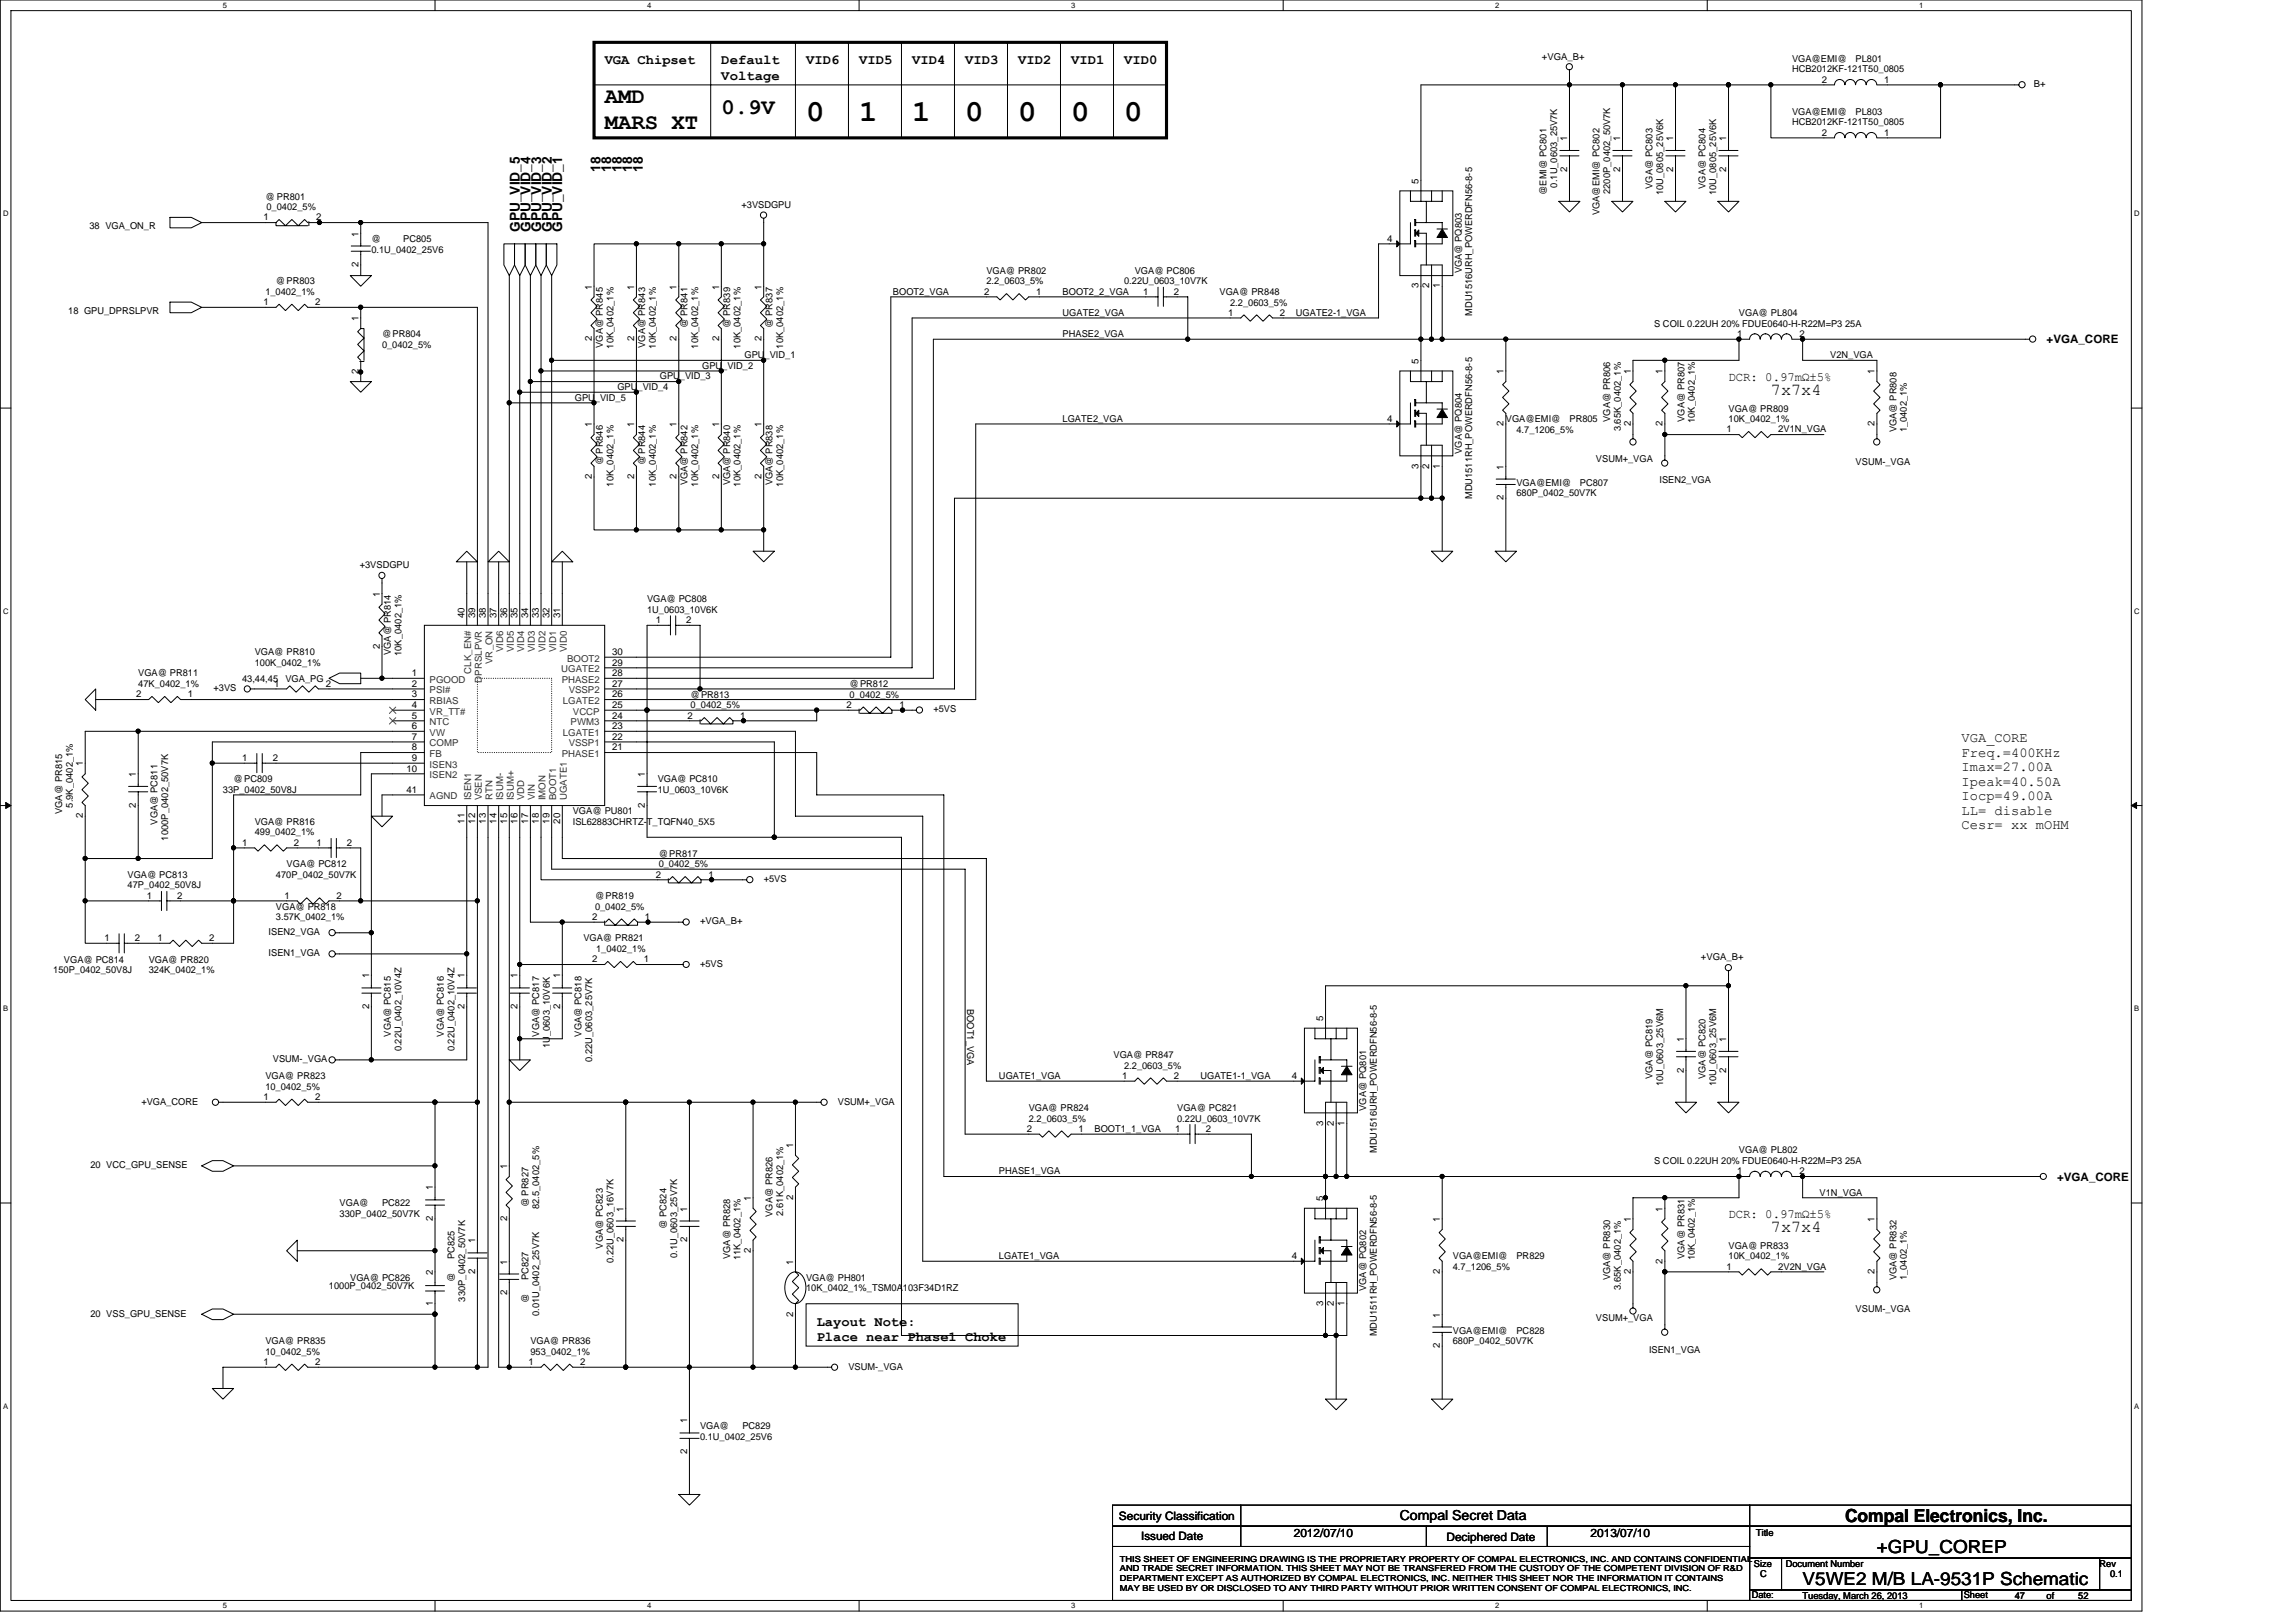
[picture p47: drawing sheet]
<svg xmlns="http://www.w3.org/2000/svg" width="297mm" height="210mm" viewBox="0 0 297 210" stroke-linecap="round" stroke-linejoin="round" font-family="sans-serif">
<defs><g id="words">
<g font-size="4">
<text x="104.3" y="15.6">0</text>
<text x="111.1" y="15.6">1</text>
<text x="118" y="15.6">1</text>
<text x="124.9" y="15.6">0</text>
<text x="131.7" y="15.6">0</text>
<text x="138.6" y="15.6">0</text>
<text x="145.4" y="15.6">0</text>
</g>
<g font-size="2.9">
<text x="78.2" y="13.4">AMD</text>
<text x="78.2" y="16.6">MARS XT</text>
<text x="93.3" y="14.7">0.9V</text>
</g>
<g font-size="2.3">
<text x="238.7" y="196.9">Compal Electronics, Inc.</text>
<text x="242.8" y="201">+GPU_COREP</text>
<text x="233.2" y="205.1">V5WE2 M/B LA-9531P Schematic</text>
</g>
<g font-size="2.2">
<text x="229.1" y="51.1">7x7x4</text>
<text x="229.1" y="159.5">7x7x4</text>
</g>
<g font-size="1.8">
<text x="78.2" y="8.3">VGA Chipset</text>
<text x="93.3" y="8.3">Default</text>
<text x="93.3" y="10.3">Voltage</text>
<text x="104.3" y="8.3">VID6</text>
<text x="111.1" y="8.3">VID5</text>
<text x="118" y="8.3">VID4</text>
<text x="124.9" y="8.3">VID3</text>
<text x="131.7" y="8.3">VID2</text>
<text x="138.6" y="8.3">VID1</text>
<text x="145.4" y="8.3">VID0</text>
<text x="77.7" y="22.2" transform="rotate(-90 77.7 22.2)">18</text>
<text x="79.1" y="22.2" transform="rotate(-90 79.1 22.2)">18</text>
<text x="80.4" y="22.2" transform="rotate(-90 80.4 22.2)">18</text>
<text x="81.8" y="22.2" transform="rotate(-90 81.8 22.2)">18</text>
<text x="83.2" y="22.2" transform="rotate(-90 83.2 22.2)">18</text>
<text x="67.3" y="30" transform="rotate(-90 67.3 30)">GPU_VID_5</text>
<text x="68.6" y="30" transform="rotate(-90 68.6 30)">GPU_VID_4</text>
<text x="70" y="30" transform="rotate(-90 70 30)">GPU_VID_3</text>
<text x="71.4" y="30" transform="rotate(-90 71.4 30)">GPU_VID_2</text>
<text x="72.7" y="30" transform="rotate(-90 72.7 30)">GPU_VID_1</text>
<text x="253.8" y="96">VGA_CORE</text>
<text x="253.8" y="97.9">Freq.=400KHz</text>
<text x="253.8" y="99.8">Imax=27.00A</text>
<text x="253.8" y="101.7">Ipeak=40.50A</text>
<text x="253.8" y="103.6">Iocp=49.00A</text>
<text x="253.8" y="105.4">LL= disable</text>
<text x="253.8" y="107.3">Cesr= xx mOHM</text>
<text x="105.7" y="171.5">Layout Note:</text>
<text x="105.7" y="173.5">Place near Phase1 Choke</text>
<text x="181.1" y="196.8">Compal Secret Data</text>
</g>
<g font-size="1.6">
<text x="223.6" y="49.3">DCR: 0.97mΩ±5%</text>
<text x="223.6" y="157.6">DCR: 0.97mΩ±5%</text>
</g>
<g font-size="1.5">
<text x="264.8" y="44.4">+VGA_CORE</text>
<text x="266.1" y="152.8">+VGA_CORE</text>
<text x="144.8" y="196.7">Security Classification</text>
<text x="147.6" y="199.3">Issued Date</text>
<text x="167.4" y="198.9">2012/07/10</text>
<text x="187.1" y="199.4">Deciphered Date</text>
<text x="205.8" y="198.9">2013/07/10</text>
</g>
<g font-size="1.2">
<text x="199.5" y="7.7">+VGA_B+</text>
<text x="231.8" y="9.4">HCB2012KF-121T50_0805</text>
<text x="231.8" y="8">VGA@EMI@</text>
<text x="235.7" y="10.7">2</text>
<text x="240.1" y="8">PL801</text>
<text x="243.8" y="10.7">1</text>
<text x="263.1" y="11.3">B+</text>
<text x="231.8" y="16.2">HCB2012KF-121T50_0805</text>
<text x="231.8" y="14.8">VGA@EMI@</text>
<text x="235.7" y="17.5">2</text>
<text x="240.1" y="14.8">PL803</text>
<text x="243.8" y="17.5">1</text>
<text x="183.5" y="23.7" transform="rotate(-90 183.5 23.7)">5</text>
<text x="202.8" y="22.2" transform="rotate(-90 202.8 22.2)">2</text>
<text x="202.8" y="18.2" transform="rotate(-90 202.8 18.2)">1</text>
<text x="209.6" y="22.2" transform="rotate(-90 209.6 22.2)">2</text>
<text x="209.6" y="18.2" transform="rotate(-90 209.6 18.2)">1</text>
<text x="216.5" y="22.2" transform="rotate(-90 216.5 22.2)">2</text>
<text x="216.5" y="18.2" transform="rotate(-90 216.5 18.2)">1</text>
<text x="223.3" y="22.2" transform="rotate(-90 223.3 22.2)">2</text>
<text x="223.3" y="18.2" transform="rotate(-90 223.3 18.2)">1</text>
<text x="11.6" y="29.7">38 VGA_ON_R</text>
<text x="34.1" y="28.5">1</text>
<text x="34.3" y="25.8">@ PR801</text>
<text x="34.5" y="27.2">0_0402_5%</text>
<text x="40.9" y="28.5">2</text>
<text x="95.9" y="26.9">+3VSDGPU</text>
<text x="200.1" y="25.3" transform="rotate(-90 200.1 25.3)">@EMI@ PC801</text>
<text x="201.4" y="24.3" transform="rotate(-90 201.4 24.3)">0.1U_0603_25V7K</text>
<text x="206.9" y="27.9" transform="rotate(-90 206.9 27.9)">VGA@EMI@ PC802</text>
<text x="208.3" y="25.1" transform="rotate(-90 208.3 25.1)">2200P_0402_50V7K</text>
<text x="213.8" y="24.4" transform="rotate(-90 213.8 24.4)">VGA@ PC803</text>
<text x="215.2" y="25.3" transform="rotate(-90 215.2 25.3)">10U_0805_25V6K</text>
<text x="220.6" y="24.4" transform="rotate(-90 220.6 24.4)">VGA@ PC804</text>
<text x="222" y="25.3" transform="rotate(-90 222 25.3)">10U_0805_25V6K</text>
<text x="46.4" y="34.6" transform="rotate(-90 46.4 34.6)">2</text>
<text x="46.4" y="30.6" transform="rotate(-90 46.4 30.6)">1</text>
<text x="48" y="32.7">0.1U_0402_25V6</text>
<text x="48" y="31.3">@</text>
<text x="52.2" y="31.3">PC805</text>
<text x="127.6" y="35.4">VGA@ PR802</text>
<text x="146.8" y="35.4">VGA@ PC806</text>
<text x="179.5" y="31.3">4</text>
<text x="189.1" y="35.4" transform="rotate(-90 189.1 35.4)">VGA@ PQ803</text>
<text x="8.8" y="40.6">18 GPU_DPRSLPVR</text>
<text x="34.1" y="39.5">1</text>
<text x="34.3" y="38.2">1_0402_1%</text>
<text x="35.7" y="36.8">@PR803</text>
<text x="40.8" y="39.5">2</text>
<text x="46.4" y="41.6" transform="rotate(-90 46.4 41.6)">1</text>
<text x="76.6" y="37.5" transform="rotate(-90 76.6 37.5)">1</text>
<text x="82" y="37.5" transform="rotate(-90 82 37.5)">1</text>
<text x="87.5" y="37.5" transform="rotate(-90 87.5 37.5)">1</text>
<text x="93" y="37.5" transform="rotate(-90 93 37.5)">1</text>
<text x="98.5" y="37.5" transform="rotate(-90 98.5 37.5)">1</text>
<text x="115.5" y="38.1">BOOT2_VGA</text>
<text x="127.3" y="38.1">2</text>
<text x="127.6" y="36.8">2.2_0603_5%</text>
<text x="134" y="38.1">1</text>
<text x="137.5" y="38.1">BOOT2_2_VGA</text>
<text x="137.5" y="40.9">UGATE2_VGA</text>
<text x="145.4" y="36.8">0.22U_0603_10V7K</text>
<text x="147.9" y="38.1">1</text>
<text x="151.9" y="38.1">2</text>
<text x="157.8" y="38.2">VGA@ PR848</text>
<text x="158.9" y="40.9">1</text>
<text x="159.1" y="39.5">2.2_0603_5%</text>
<text x="165.6" y="40.9">2</text>
<text x="167.7" y="40.9">UGATE2-1_VGA</text>
<text x="183.5" y="37.3" transform="rotate(-90 183.5 37.3)">3</text>
<text x="184.9" y="37.3" transform="rotate(-90 184.9 37.3)">2</text>
<text x="186.3" y="37.3" transform="rotate(-90 186.3 37.3)">1</text>
<text x="190.5" y="40.9" transform="rotate(-90 190.5 40.9)">MDU1516URH_POWERDFN56-8-5</text>
<text x="225" y="40.9">VGA@ PL804</text>
<text x="49.4" y="45">0_0402_5%</text>
<text x="49.4" y="43.6">@PR804</text>
<text x="76.6" y="44.2" transform="rotate(-90 76.6 44.2)">2</text>
<text x="78" y="45" transform="rotate(-90 78 45)">VGA@ PR845</text>
<text x="79.4" y="45.1" transform="rotate(-90 79.4 45.1)">10K_0402_1%</text>
<text x="82" y="44.2" transform="rotate(-90 82 44.2)">2</text>
<text x="83.5" y="45" transform="rotate(-90 83.5 45)">VGA@ PR843</text>
<text x="84.9" y="45.1" transform="rotate(-90 84.9 45.1)">10K_0402_1%</text>
<text x="87.5" y="44.2" transform="rotate(-90 87.5 44.2)">2</text>
<text x="89" y="42.4" transform="rotate(-90 89 42.4)">@ PR841</text>
<text x="90.3" y="45.1" transform="rotate(-90 90.3 45.1)">10K_0402_1%</text>
<text x="90.8" y="47.7">GPU_VID_2</text>
<text x="93" y="44.2" transform="rotate(-90 93 44.2)">2</text>
<text x="94.5" y="42.4" transform="rotate(-90 94.5 42.4)">@ PR839</text>
<text x="95.8" y="45.1" transform="rotate(-90 95.8 45.1)">10K_0402_1%</text>
<text x="96.3" y="46.4">GPU_VID_1</text>
<text x="98.5" y="44.2" transform="rotate(-90 98.5 44.2)">2</text>
<text x="99.9" y="42.4" transform="rotate(-90 99.9 42.4)">@ PR837</text>
<text x="101.3" y="45.1" transform="rotate(-90 101.3 45.1)">10K_0402_1%</text>
<text x="137.5" y="43.6">PHASE2_VGA</text>
<text x="183.5" y="47.1" transform="rotate(-90 183.5 47.1)">5</text>
<text x="214" y="42.3">S COIL 0.22UH 20% FDUE0640-H-R22M=P3 25A</text>
<text x="224.7" y="43.6">1</text>
<text x="232.8" y="43.6">2</text>
<text x="236.8" y="46.4">V2N_VGA</text>
<text x="46.4" y="48.4" transform="rotate(-90 46.4 48.4)">2</text>
<text x="74.4" y="51.9">GPU_VID_5</text>
<text x="79.9" y="50.5">GPU_VID_4</text>
<text x="85.4" y="49.1">GPU_VID_3</text>
<text x="194.5" y="48.4" transform="rotate(-90 194.5 48.4)">1</text>
<text x="211" y="48.4" transform="rotate(-90 211 48.4)">1</text>
<text x="215.1" y="48.4" transform="rotate(-90 215.1 48.4)">1</text>
<text x="223.6" y="53.3">VGA@ PR809</text>
<text x="242.5" y="48.4" transform="rotate(-90 242.5 48.4)">1</text>
<text x="76.6" y="55.3" transform="rotate(-90 76.6 55.3)">1</text>
<text x="82" y="55.3" transform="rotate(-90 82 55.3)">1</text>
<text x="87.5" y="55.3" transform="rotate(-90 87.5 55.3)">1</text>
<text x="93" y="55.3" transform="rotate(-90 93 55.3)">1</text>
<text x="98.5" y="55.3" transform="rotate(-90 98.5 55.3)">1</text>
<text x="137.5" y="54.6">LGATE2_VGA</text>
<text x="179.5" y="54.6">4</text>
<text x="189.1" y="58.7" transform="rotate(-90 189.1 58.7)">VGA@ PQ804</text>
<text x="194.5" y="55.1" transform="rotate(-90 194.5 55.1)">2</text>
<text x="194.8" y="54.6">VGA@EMI@</text>
<text x="196.2" y="56">4.7_1206_5%</text>
<text x="203" y="54.6">PR805</text>
<text x="206.5" y="59.8">VSUM+_VGA</text>
<text x="208.3" y="54.6" transform="rotate(-90 208.3 54.6)">VGA@ PR806</text>
<text x="209.7" y="55.8" transform="rotate(-90 209.7 55.8)">3.65K_0402_1%</text>
<text x="211" y="55.1" transform="rotate(-90 211 55.1)">2</text>
<text x="215.1" y="55.1" transform="rotate(-90 215.1 55.1)">2</text>
<text x="217.9" y="54.6" transform="rotate(-90 217.9 54.6)">VGA@ PR807</text>
<text x="219.3" y="54.7" transform="rotate(-90 219.3 54.7)">10K_0402_1%</text>
<text x="223.3" y="55.9">1</text>
<text x="223.6" y="54.6">10K_0402_1%</text>
<text x="230.1" y="55.9">2V1N_VGA</text>
<text x="242.5" y="55.1" transform="rotate(-90 242.5 55.1)">2</text>
<text x="245.3" y="56" transform="rotate(-90 245.3 56)">VGA@ PR808</text>
<text x="246.7" y="56" transform="rotate(-90 246.7 56)">1_0402_1%</text>
<text x="76.6" y="62" transform="rotate(-90 76.6 62)">2</text>
<text x="78" y="60.2" transform="rotate(-90 78 60.2)">@ PR846</text>
<text x="79.4" y="63" transform="rotate(-90 79.4 63)">10K_0402_1%</text>
<text x="82" y="62" transform="rotate(-90 82 62)">2</text>
<text x="83.5" y="60.2" transform="rotate(-90 83.5 60.2)">@ PR844</text>
<text x="84.9" y="63" transform="rotate(-90 84.9 63)">10K_0402_1%</text>
<text x="87.5" y="62" transform="rotate(-90 87.5 62)">2</text>
<text x="89" y="62.8" transform="rotate(-90 89 62.8)">VGA@ PR842</text>
<text x="90.3" y="63" transform="rotate(-90 90.3 63)">10K_0402_1%</text>
<text x="93" y="62" transform="rotate(-90 93 62)">2</text>
<text x="94.5" y="62.8" transform="rotate(-90 94.5 62.8)">VGA@ PR840</text>
<text x="95.8" y="63" transform="rotate(-90 95.8 63)">10K_0402_1%</text>
<text x="98.5" y="62" transform="rotate(-90 98.5 62)">2</text>
<text x="99.9" y="62.8" transform="rotate(-90 99.9 62.8)">VGA@ PR838</text>
<text x="101.3" y="63" transform="rotate(-90 101.3 63)">10K_0402_1%</text>
<text x="183.5" y="60.6" transform="rotate(-90 183.5 60.6)">3</text>
<text x="184.9" y="60.6" transform="rotate(-90 184.9 60.6)">2</text>
<text x="186.3" y="60.6" transform="rotate(-90 186.3 60.6)">1</text>
<text x="190.5" y="64.6" transform="rotate(-90 190.5 64.6)">MDU1511RH_POWERDFN56-8-5</text>
<text x="194.5" y="64.7" transform="rotate(-90 194.5 64.7)">2</text>
<text x="194.5" y="60.8" transform="rotate(-90 194.5 60.8)">1</text>
<text x="196.2" y="64.2">680P_0402_50V7K</text>
<text x="196.2" y="62.8">VGA@EMI@</text>
<text x="204.4" y="62.8">PC807</text>
<text x="214.7" y="62.6">ISEN2_VGA</text>
<text x="240.1" y="60.1">VSUM-_VGA</text>
<text x="46.5" y="73.6">+3VSDGPU</text>
<text x="49.1" y="77.2" transform="rotate(-90 49.1 77.2)">1</text>
<text x="83.7" y="77.9">VGA@ PC808</text>
<text x="49.1" y="83.9" transform="rotate(-90 49.1 83.9)">2</text>
<text x="60.1" y="80" transform="rotate(-90 60.1 80)">40</text>
<text x="61.5" y="80" transform="rotate(-90 61.5 80)">39</text>
<text x="62.8" y="80" transform="rotate(-90 62.8 80)">38</text>
<text x="64.2" y="80" transform="rotate(-90 64.2 80)">37</text>
<text x="65.6" y="80" transform="rotate(-90 65.6 80)">36</text>
<text x="66.9" y="80" transform="rotate(-90 66.9 80)">35</text>
<text x="68.3" y="80" transform="rotate(-90 68.3 80)">34</text>
<text x="69.7" y="80" transform="rotate(-90 69.7 80)">33</text>
<text x="71.1" y="80" transform="rotate(-90 71.1 80)">32</text>
<text x="72.5" y="80" transform="rotate(-90 72.5 80)">31</text>
<text x="83.7" y="79.3">1U_0603_10V6K</text>
<text x="84.8" y="80.6">1</text>
<text x="88.8" y="80.6">2</text>
<text x="17.9" y="88.9">47K_0402_1%</text>
<text x="17.9" y="87.5">VGA@ PR811</text>
<text x="27.6" y="89.5">+3VS</text>
<text x="31.3" y="88.2">43,44,45</text>
<text x="33" y="86.2">100K_0402_1%</text>
<text x="33" y="84.8">VGA@ PR810</text>
<text x="35.5" y="88.9">1</text>
<text x="36.9" y="88.2">VGA_PG</text>
<text x="42.1" y="88.9">2</text>
<text x="50.6" y="84.8" transform="rotate(-90 50.6 84.8)">VGA@ PR814</text>
<text x="51.9" y="84.9" transform="rotate(-90 51.9 84.9)">10K_0402_1%</text>
<text x="53.3" y="87.5">1</text>
<text x="53.3" y="88.9">2</text>
<text x="79.2" y="87.5">28</text>
<text x="79.2" y="88.9">27</text>
<text x="79.2" y="86.1">29</text>
<text x="79.2" y="84.8">30</text>
<text x="109.9" y="88.9">@PR812</text>
<text x="17.6" y="90.2">2</text>
<text x="24.3" y="90.2">1</text>
<text x="53.3" y="90.2">3</text>
<text x="53.3" y="91.6">4</text>
<text x="53.3" y="93">5</text>
<text x="53.3" y="94.3">6</text>
<text x="53.3" y="95.7">7</text>
<text x="79.2" y="93">24</text>
<text x="79.2" y="94.3">23</text>
<text x="79.2" y="90.2">26</text>
<text x="79.2" y="95.7">22</text>
<text x="79.2" y="91.6">25</text>
<text x="88.9" y="93">2</text>
<text x="89.3" y="91.7">0_0402_5%</text>
<text x="89.3" y="90.3">@PR813</text>
<text x="95.8" y="93">1</text>
<text x="109.5" y="91.6">2</text>
<text x="109.9" y="90.3">0_0402_5%</text>
<text x="116.3" y="91.6">1</text>
<text x="120.8" y="92.2">+5VS</text>
<text x="10.7" y="99.2" transform="rotate(-90 10.7 99.2)">1</text>
<text x="17.6" y="100.5" transform="rotate(-90 17.6 100.5)">1</text>
<text x="30.2" y="101.3">@PC809</text>
<text x="31.3" y="98.5">1</text>
<text x="35.3" y="98.5">2</text>
<text x="52.6" y="99.8">10</text>
<text x="53.3" y="97.1">8</text>
<text x="53.3" y="98.5">9</text>
<text x="79.2" y="97.1">21</text>
<text x="83.4" y="100.5" transform="rotate(-90 83.4 100.5)">1</text>
<text x="85.1" y="101.3">VGA@ PC810</text>
<text x="8" y="105.3" transform="rotate(-90 8 105.3)">VGA@ PR815</text>
<text x="9.4" y="104.5" transform="rotate(-90 9.4 104.5)">5.9K_0402_1%</text>
<text x="10.7" y="105.9" transform="rotate(-90 10.7 105.9)">2</text>
<text x="17.6" y="104.5" transform="rotate(-90 17.6 104.5)">2</text>
<text x="20.4" y="106.7" transform="rotate(-90 20.4 106.7)">VGA@ PC811</text>
<text x="28.8" y="102.6">33P_0402_50V8J</text>
<text x="33" y="106.7">VGA@ PR816</text>
<text x="52.6" y="102.6">41</text>
<text x="60.1" y="106.6" transform="rotate(-90 60.1 106.6)">11</text>
<text x="61.5" y="106.6" transform="rotate(-90 61.5 106.6)">12</text>
<text x="62.8" y="106.6" transform="rotate(-90 62.8 106.6)">13</text>
<text x="64.2" y="106.6" transform="rotate(-90 64.2 106.6)">14</text>
<text x="65.6" y="106.6" transform="rotate(-90 65.6 106.6)">15</text>
<text x="66.9" y="106.6" transform="rotate(-90 66.9 106.6)">16</text>
<text x="68.3" y="106.6" transform="rotate(-90 68.3 106.6)">17</text>
<text x="69.7" y="106.6" transform="rotate(-90 69.7 106.6)">18</text>
<text x="71.1" y="106.6" transform="rotate(-90 71.1 106.6)">19</text>
<text x="72.5" y="106.6" transform="rotate(-90 72.5 106.6)">20</text>
<text x="74.1" y="106.7">ISL62883CHRTZ-T_TQFN40_5X5</text>
<text x="74.1" y="105.4">VGA@ PU801</text>
<text x="83.4" y="104.5" transform="rotate(-90 83.4 104.5)">2</text>
<text x="85.1" y="102.6">1U_0603_10V6K</text>
<text x="16.5" y="113.6">VGA@ PC813</text>
<text x="21.8" y="108.8" transform="rotate(-90 21.8 108.8)">1000P_0402_50V7K</text>
<text x="31.3" y="109.4">1</text>
<text x="33" y="108.1">499_0402_1%</text>
<text x="35.7" y="113.6">470P_0402_50V7K</text>
<text x="37.1" y="112.2">VGA@ PC812</text>
<text x="38" y="109.4">2</text>
<text x="40.9" y="109.4">1</text>
<text x="44.9" y="109.4">2</text>
<text x="84.8" y="113.6">2</text>
<text x="85.2" y="112.2">0_0402_5%</text>
<text x="85.2" y="110.8">@PR817</text>
<text x="91.6" y="113.6">1</text>
<text x="16.5" y="115">47P_0402_50V8J</text>
<text x="19" y="116.3">1</text>
<text x="22.9" y="116.3">2</text>
<text x="35.7" y="119.1">3.57K_0402_1%</text>
<text x="35.7" y="117.7">VGA@ PR818</text>
<text x="36.8" y="116.3">1</text>
<text x="43.5" y="116.3">2</text>
<text x="76.6" y="119">2</text>
<text x="77" y="117.7">0_0402_5%</text>
<text x="77" y="116.3">@PR819</text>
<text x="83.4" y="119">1</text>
<text x="90.6" y="119.6">+VGA_B+</text>
<text x="98.8" y="114.2">+5VS</text>
<text x="6.9" y="125.9">150P_0402_50V8J</text>
<text x="8.3" y="124.6">VGA@ PC814</text>
<text x="13.5" y="121.8">1</text>
<text x="17.5" y="121.8">2</text>
<text x="19.2" y="125.9">324K_0402_1%</text>
<text x="19.2" y="124.6">VGA@ PR820</text>
<text x="20.4" y="121.8">1</text>
<text x="27" y="121.8">2</text>
<text x="34.8" y="121">ISEN2_VGA</text>
<text x="34.8" y="123.7">ISEN1_VGA</text>
<text x="75.5" y="121.8">VGA@ PR821</text>
<text x="76.6" y="124.5">2</text>
<text x="77.1" y="123.2">1_0402_1%</text>
<text x="83.3" y="124.5">1</text>
<text x="90.6" y="125.1">+5VS</text>
<text x="220" y="124.3">+VGA_B+</text>
<text x="47.7" y="130.6" transform="rotate(-90 47.7 130.6)">2</text>
<text x="47.7" y="126.6" transform="rotate(-90 47.7 126.6)">1</text>
<text x="60.1" y="130.6" transform="rotate(-90 60.1 130.6)">2</text>
<text x="60.1" y="126.6" transform="rotate(-90 60.1 126.6)">1</text>
<text x="66.9" y="130.6" transform="rotate(-90 66.9 130.6)">2</text>
<text x="66.9" y="126.6" transform="rotate(-90 66.9 126.6)">1</text>
<text x="72.5" y="130.6" transform="rotate(-90 72.5 130.6)">2</text>
<text x="72.5" y="126.6" transform="rotate(-90 72.5 126.6)">1</text>
<text x="125.1" y="130.6" transform="rotate(90 125.1 130.6)">BOOT1_VGA</text>
<text x="35.3" y="137.5">VSUM-_VGA</text>
<text x="50.6" y="134.2" transform="rotate(-90 50.6 134.2)">VGA@ PC815</text>
<text x="51.9" y="136.1" transform="rotate(-90 51.9 136.1)">0.22U_0402_10V4Z</text>
<text x="57.4" y="134.2" transform="rotate(-90 57.4 134.2)">VGA@ PC816</text>
<text x="58.8" y="136.1" transform="rotate(-90 58.8 136.1)">0.22U_0402_10V4Z</text>
<text x="69.8" y="134.2" transform="rotate(-90 69.8 134.2)">VGA@ PC817</text>
<text x="71.1" y="135.7" transform="rotate(-90 71.1 135.7)">1U_0603_10V6K</text>
<text x="75.2" y="134.2" transform="rotate(-90 75.2 134.2)">VGA@ PC818</text>
<text x="76.6" y="137.4" transform="rotate(-90 76.6 137.4)">0.22U_0603_25V7K</text>
<text x="144.1" y="136.9">VGA@ PR847</text>
<text x="171.2" y="132.1" transform="rotate(-90 171.2 132.1)">5</text>
<text x="217.8" y="134.8" transform="rotate(-90 217.8 134.8)">1</text>
<text x="223.3" y="134.8" transform="rotate(-90 223.3 134.8)">1</text>
<text x="18.3" y="143">+VGA_CORE</text>
<text x="34.1" y="142.3">1</text>
<text x="34.3" y="141">10_0402_5%</text>
<text x="34.3" y="139.7">VGA@ PR823</text>
<text x="40.8" y="142.3">2</text>
<text x="108.4" y="143">VSUM+_VGA</text>
<text x="129.2" y="139.6">UGATE1_VGA</text>
<text x="133.1" y="143.8">VGA@ PR824</text>
<text x="145.2" y="139.6">1</text>
<text x="145.4" y="138.3">2.2_0603_5%</text>
<text x="151.9" y="139.6">2</text>
<text x="152.3" y="143.8">VGA@ PC821</text>
<text x="155.3" y="139.6">UGATE1-1_VGA</text>
<text x="167.1" y="139.6">4</text>
<text x="176.8" y="143.7" transform="rotate(-90 176.8 143.7)">VGA@ PQ801</text>
<text x="213.8" y="139.6" transform="rotate(-90 213.8 139.6)">VGA@ PC819</text>
<text x="215.2" y="140.6" transform="rotate(-90 215.2 140.6)">10U_0603_25V6M</text>
<text x="217.8" y="138.8" transform="rotate(-90 217.8 138.8)">2</text>
<text x="220.6" y="139.6" transform="rotate(-90 220.6 139.6)">VGA@ PC820</text>
<text x="222" y="140.6" transform="rotate(-90 222 140.6)">10U_0603_25V6M</text>
<text x="223.3" y="138.8" transform="rotate(-90 223.3 138.8)">2</text>
<text x="102.6" y="148.5" transform="rotate(-90 102.6 148.5)">1</text>
<text x="132.8" y="146.5">2</text>
<text x="133.1" y="145.1">2.2_0603_5%</text>
<text x="139.5" y="146.5">1</text>
<text x="141.6" y="146.5">BOOT1_1_VGA</text>
<text x="152" y="146.5">1</text>
<text x="152.3" y="145.1">0.22U_0603_10V7K</text>
<text x="156" y="146.5">2</text>
<text x="171.2" y="145.7" transform="rotate(-90 171.2 145.7)">3</text>
<text x="172.6" y="145.7" transform="rotate(-90 172.6 145.7)">2</text>
<text x="173.9" y="145.7" transform="rotate(-90 173.9 145.7)">1</text>
<text x="178.1" y="149.2" transform="rotate(-90 178.1 149.2)">MDU1516URH_POWERDFN56-8-5</text>
<text x="225" y="149.3">VGA@ PL802</text>
<text x="11.7" y="151.2">20 VCC_GPU_SENSE</text>
<text x="56" y="154.1" transform="rotate(-90 56 154.1)">1</text>
<text x="65.6" y="151.3" transform="rotate(-90 65.6 151.3)">1</text>
<text x="97.1" y="155.4" transform="rotate(-90 97.1 155.4)">1</text>
<text x="102.6" y="155.3" transform="rotate(-90 102.6 155.3)">2</text>
<text x="129.2" y="152">PHASE1_VGA</text>
<text x="171.2" y="155.4" transform="rotate(-90 171.2 155.4)">5</text>
<text x="214" y="150.6">S COIL 0.22UH 20% FDUE0640-H-R22M=P3 25A</text>
<text x="224.7" y="152">1</text>
<text x="232.8" y="152">2</text>
<text x="235.4" y="154.7">V1N_VGA</text>
<text x="43.9" y="157.5">330P_0402_50V7K</text>
<text x="43.9" y="156.1">VGA@</text>
<text x="49.4" y="156.1">PC822</text>
<text x="56" y="158" transform="rotate(-90 56 158)">2</text>
<text x="61.5" y="160.9" transform="rotate(-90 61.5 160.9)">1</text>
<text x="65.6" y="158" transform="rotate(-90 65.6 158)">2</text>
<text x="68.4" y="156.2" transform="rotate(-90 68.4 156.2)">@ PR827</text>
<text x="69.8" y="156.5" transform="rotate(-90 69.8 156.5)">82.5_0402_5%</text>
<text x="78" y="161.6" transform="rotate(-90 78 161.6)">VGA@ PC823</text>
<text x="80.7" y="160.8" transform="rotate(-90 80.7 160.8)">2</text>
<text x="80.7" y="156.8" transform="rotate(-90 80.7 156.8)">1</text>
<text x="86.2" y="159" transform="rotate(-90 86.2 159)">@ PC824</text>
<text x="88.9" y="160.8" transform="rotate(-90 88.9 160.8)">2</text>
<text x="88.9" y="156.8" transform="rotate(-90 88.9 156.8)">1</text>
<text x="99.9" y="157.5" transform="rotate(-90 99.9 157.5)">VGA@ PR826</text>
<text x="101.3" y="157.3" transform="rotate(-90 101.3 157.3)">2.61K_0402_1%</text>
<text x="186.3" y="158.2" transform="rotate(-90 186.3 158.2)">1</text>
<text x="211" y="158.2" transform="rotate(-90 211 158.2)">1</text>
<text x="215.1" y="156.8" transform="rotate(-90 215.1 156.8)">1</text>
<text x="223.6" y="161.6">VGA@ PR833</text>
<text x="242.5" y="158.2" transform="rotate(-90 242.5 158.2)">1</text>
<text x="42.6" y="166.8">1000P_0402_50V7K</text>
<text x="45.3" y="165.7">VGA@ PC826</text>
<text x="56" y="165" transform="rotate(-90 56 165)">2</text>
<text x="58.8" y="165.8" transform="rotate(-90 58.8 165.8)">@</text>
<text x="58.8" y="162.9" transform="rotate(-90 58.8 162.9)">PC825</text>
<text x="61.5" y="164.9" transform="rotate(-90 61.5 164.9)">2</text>
<text x="65.6" y="167.6" transform="rotate(-90 65.6 167.6)">2</text>
<text x="65.6" y="163.6" transform="rotate(-90 65.6 163.6)">1</text>
<text x="68.4" y="165.7" transform="rotate(-90 68.4 165.7)">PC827</text>
<text x="79.4" y="163.5" transform="rotate(-90 79.4 163.5)">0.22U_0603_16V7K</text>
<text x="87.6" y="162.8" transform="rotate(-90 87.6 162.8)">0.1U_0603_25V7K</text>
<text x="94.5" y="162.9" transform="rotate(-90 94.5 162.9)">VGA@ PR828</text>
<text x="95.8" y="163.1" transform="rotate(-90 95.8 163.1)">11K_0402_1%</text>
<text x="97.1" y="162.1" transform="rotate(-90 97.1 162.1)">2</text>
<text x="102.6" y="163.6" transform="rotate(-90 102.6 163.6)">1</text>
<text x="104.3" y="167.1">10K_0402_1%_TSM0A103F34D1RZ</text>
<text x="104.3" y="165.7">VGA@ PH801</text>
<text x="129.2" y="162.9">LGATE1_VGA</text>
<text x="167.1" y="162.9">4</text>
<text x="176.8" y="167.1" transform="rotate(-90 176.8 167.1)">VGA@ PQ802</text>
<text x="186.3" y="164.9" transform="rotate(-90 186.3 164.9)">2</text>
<text x="188" y="164.3">4.7_1206_5%</text>
<text x="188" y="163">VGA@EMI@</text>
<text x="196.2" y="163">PR829</text>
<text x="208.3" y="165.7" transform="rotate(-90 208.3 165.7)">VGA@ PR830</text>
<text x="209.7" y="166.9" transform="rotate(-90 209.7 166.9)">3.65K_0402_1%</text>
<text x="211" y="164.9" transform="rotate(-90 211 164.9)">2</text>
<text x="215.1" y="163.5" transform="rotate(-90 215.1 163.5)">2</text>
<text x="217.9" y="162.9" transform="rotate(-90 217.9 162.9)">VGA@ PR831</text>
<text x="219.3" y="163.1" transform="rotate(-90 219.3 163.1)">10K_0402_1%</text>
<text x="223.3" y="164.3">1</text>
<text x="223.6" y="163">10K_0402_1%</text>
<text x="230.1" y="164.3">2V2N_VGA</text>
<text x="242.5" y="164.9" transform="rotate(-90 242.5 164.9)">2</text>
<text x="245.3" y="165.7" transform="rotate(-90 245.3 165.7)">VGA@ PR832</text>
<text x="246.7" y="165.7" transform="rotate(-90 246.7 165.7)">1_0402_1%</text>
<text x="11.7" y="170.4">20 VSS_GPU_SENSE</text>
<text x="34.3" y="173.9">VGA@ PR835</text>
<text x="56" y="169" transform="rotate(-90 56 169)">1</text>
<text x="60.2" y="168.4" transform="rotate(-90 60.2 168.4)">330P_0402_50V7K</text>
<text x="68.4" y="168.6" transform="rotate(-90 68.4 168.6)">@</text>
<text x="68.6" y="173.9">VGA@ PR836</text>
<text x="69.8" y="170.3" transform="rotate(-90 69.8 170.3)">0.01U_0402_25V7K</text>
<text x="102.6" y="170.4" transform="rotate(-90 102.6 170.4)">2</text>
<text x="171.2" y="169" transform="rotate(-90 171.2 169)">3</text>
<text x="172.6" y="169" transform="rotate(-90 172.6 169)">2</text>
<text x="173.9" y="169" transform="rotate(-90 173.9 169)">1</text>
<text x="178.1" y="173" transform="rotate(-90 178.1 173)">MDU1511RH_POWERDFN56-8-5</text>
<text x="186.3" y="170.5" transform="rotate(-90 186.3 170.5)">1</text>
<text x="188" y="173.9">680P_0402_50V7K</text>
<text x="188" y="172.6">VGA@EMI@</text>
<text x="196.2" y="172.6">PC828</text>
<text x="206.5" y="170.9">VSUM+_VGA</text>
<text x="240.1" y="169.8">VSUM-_VGA</text>
<text x="34.1" y="176.6">1</text>
<text x="34.3" y="175.3">10_0402_5%</text>
<text x="40.8" y="176.6">2</text>
<text x="68.4" y="176.6">1</text>
<text x="68.6" y="175.3">953_0402_1%</text>
<text x="75.1" y="176.6">2</text>
<text x="109.8" y="177.2">VSUM-_VGA</text>
<text x="186.3" y="174.5" transform="rotate(-90 186.3 174.5)">2</text>
<text x="213.3" y="175">ISEN1_VGA</text>
<text x="88.9" y="184.2" transform="rotate(-90 88.9 184.2)">1</text>
<text x="90.6" y="184.9">VGA@</text>
<text x="96.1" y="184.9">PC829</text>
<text x="88.9" y="188.2" transform="rotate(-90 88.9 188.2)">2</text>
<text x="90.6" y="186.3">0.1U_0402_25V6</text>
<text x="226.9" y="202.8">Size</text>
<text x="227.2" y="198.8">Title</text>
<text x="231" y="202.8">Document Number</text>
<text x="271.6" y="202.8">Rev</text>
<text x="226.6" y="206.9">Date:</text>
<text x="227.7" y="204.1">C</text>
<text x="233.2" y="206.9">Tuesday, March 26, 2013</text>
<text x="254.1" y="206.9">Sheet</text>
<text x="260.6" y="206.9">47</text>
<text x="264.8" y="206.9">of</text>
<text x="268.9" y="206.9">52</text>
<text x="273" y="204.1">0.1</text>
</g>
<g font-size="1.2" fill="#333">
<text x="55.6" y="88.3">PGOOD</text>
<text x="55.6" y="89.7">PSI#</text>
<text x="61" y="87.2" transform="rotate(-90 61 87.2)">CLK_EN#</text>
<text x="62.3" y="88.3" transform="rotate(-90 62.3 88.3)">DPRSLPVR</text>
<text x="63.7" y="85.9" transform="rotate(-90 63.7 85.9)">VR_ON</text>
<text x="65.1" y="84.4" transform="rotate(-90 65.1 84.4)">VID6</text>
<text x="66.5" y="84.4" transform="rotate(-90 66.5 84.4)">VID5</text>
<text x="67.8" y="84.4" transform="rotate(-90 67.8 84.4)">VID4</text>
<text x="69.2" y="84.4" transform="rotate(-90 69.2 84.4)">VID3</text>
<text x="70.6" y="84.4" transform="rotate(-90 70.6 84.4)">VID2</text>
<text x="71.9" y="84.4" transform="rotate(-90 71.9 84.4)">VID1</text>
<text x="72.6" y="87">UGATE2</text>
<text x="72.7" y="88.3">PHASE2</text>
<text x="73.3" y="84.4" transform="rotate(-90 73.3 84.4)">VID0</text>
<text x="73.4" y="85.6">BOOT2</text>
<text x="73.6" y="89.7">VSSP2</text>
<text x="55.6" y="91.1">RBIAS</text>
<text x="55.6" y="92.5">VR_TT#</text>
<text x="55.6" y="93.9">NTC</text>
<text x="55.6" y="95.2">VW</text>
<text x="72.8" y="95.2">LGATE1</text>
<text x="72.8" y="91.1">LGATE2</text>
<text x="73.8" y="93.9">PWM3</text>
<text x="74.1" y="92.5">VCCP</text>
<text x="55.6" y="96.6">COMP</text>
<text x="55.6" y="98">FB</text>
<text x="55.6" y="99.3">ISEN3</text>
<text x="55.6" y="100.7">ISEN2</text>
<text x="72.7" y="98">PHASE1</text>
<text x="73.6" y="96.6">VSSP1</text>
<text x="55.6" y="103.4">AGND</text>
<text x="61" y="103.6" transform="rotate(-90 61 103.6)">ISEN1</text>
<text x="62.3" y="103.6" transform="rotate(-90 62.3 103.6)">VSEN</text>
<text x="63.7" y="103.6" transform="rotate(-90 63.7 103.6)">RTN</text>
<text x="65.1" y="103.6" transform="rotate(-90 65.1 103.6)">ISUM-</text>
<text x="66.5" y="103.6" transform="rotate(-90 66.5 103.6)">ISUM+</text>
<text x="67.8" y="103.6" transform="rotate(-90 67.8 103.6)">VDD</text>
<text x="69.2" y="103.6" transform="rotate(-90 69.2 103.6)">VIN</text>
<text x="70.6" y="103.6" transform="rotate(-90 70.6 103.6)">IMON</text>
<text x="71.9" y="103.6" transform="rotate(-90 71.9 103.6)">BOOT1</text>
<text x="73.3" y="103.6" transform="rotate(-90 73.3 103.6)">UGATE1</text>
</g>
<g font-size="1.1">
<text x="144.9" y="202.1">THIS SHEET OF ENGINEERING DRAWING IS THE PROPRIETARY PROPERTY OF COMPAL ELECTRONICS, INC. AND CONTAINS CONFIDENTIAL</text>
<text x="144.9" y="203.3">AND TRADE SECRET INFORMATION. THIS SHEET MAY NOT BE TRANSFERED FROM THE CUSTODY OF THE COMPETENT DIVISION OF R&amp;D</text>
<text x="144.9" y="204.6">DEPARTMENT EXCEPT AS AUTHORIZED BY COMPAL ELECTRONICS, INC. NEITHER THIS SHEET NOR THE INFORMATION IT CONTAINS</text>
<text x="144.9" y="205.9">MAY BE USED BY OR DISCLOSED TO ANY THIRD PARTY WITHOUT PRIOR WRITTEN CONSENT OF COMPAL ELECTRONICS, INC.</text>
</g>
<g font-size="1">
<text x="28.8" y="1">5</text>
<text x="83.7" y="1">4</text>
<text x="138.6" y="1">3</text>
<text x="193.4" y="1">2</text>
<text x="248.3" y="1">1</text>
<text x=".4" y="28">D</text>
<text x="276.1" y="28">D</text>
<text x=".4" y="79.4">C</text>
<text x="276.1" y="79.4">C</text>
<text x=".4" y="130.9">B</text>
<text x="276.1" y="130.9">B</text>
<text x=".4" y="182.3">A</text>
<text x="276.1" y="182.3">A</text>
<text x="28.8" y="208.2">5</text>
<text x="83.7" y="208.2">4</text>
<text x="138.6" y="208.2">3</text>
<text x="193.4" y="208.2">2</text>
<text x="248.3" y="208.2">1</text>
</g>
</g></defs>
<path d="M0 0h277.1v208.5h-277.1zM1.4 1.4h274.3v205.7h-274.3z" fill="none" stroke="#000" stroke-width=".13"/>
<g fill="#fff">
<path d="M28.8 .1h.6v1.1h-.6z"/>
<path d="M28.8 207.3h.6v1.1h-.6z"/>
</g>
<path d="M56.3 0v1.4M56.3 207.1v1.4" fill="none" stroke="#000" stroke-width=".13"/>
<g fill="#fff">
<path d="M83.7 .1h.6v1.1h-.6z"/>
<path d="M83.7 207.3h.6v1.1h-.6z"/>
</g>
<path d="M111.1 0v1.4M111.1 207.1v1.4" fill="none" stroke="#000" stroke-width=".13"/>
<g fill="#fff">
<path d="M138.6 .1h.5v1.1h-.5z"/>
<path d="M138.6 207.3h.5v1.1h-.5z"/>
</g>
<path d="M166 0v1.4M166 207.1v1.4" fill="none" stroke="#000" stroke-width=".13"/>
<g fill="#fff">
<path d="M193.4 .1h.6v1.1h-.6z"/>
<path d="M193.4 207.3h.6v1.1h-.6z"/>
</g>
<path d="M220.9 0v1.4M220.9 207.1v1.4" fill="none" stroke="#000" stroke-width=".13"/>
<g fill="#fff">
<path d="M248.3 .1h.6v1.1h-.6z"/>
<path d="M248.3 207.3h.6v1.1h-.6z"/>
<path d="M.4 27.1h.7v1.1h-.7z"/>
<path d="M276.1 27.1h.7v1.1h-.7z"/>
<path d="M.4 78.5h.7v1.1h-.7z"/>
<path d="M276.1 78.5h.7v1.1h-.7z"/>
</g>
<path d="M0 52.8h1.4M275.7 52.8h1.4" fill="none" stroke="#000" stroke-width=".13"/>
<g fill="#fff">
<path d="M.4 130h.7v1.1h-.7z"/>
<path d="M276.1 130h.7v1.1h-.7z"/>
</g>
<path d="M0 104.2h1.4M275.7 104.2h1.4" fill="none" stroke="#000" stroke-width=".13"/>
<path d="M.7 103.8l.7 .4-.7 .4zM275.7 104.2l.7-.4v.8z" fill="#000" stroke="#000" stroke-width=".13"/>
<g fill="#fff">
<path d="M.4 181.4h.7v1.1h-.7z"/>
<path d="M276.1 181.4h.7v1.1h-.7z"/>
</g>
<g fill="none" stroke="#000" stroke-width=".13">
<path d="M76.9 11h74M91.9 5.5v12.3M102.9 5.5v12.3M109.8 5.5v12.3M116.6 5.5v12.3M123.5 5.5v12.3M130.3 5.5v12.3M137.2 5.5v12.3M144.1 5.5v12.3M201.8 19.5h2.5M203 9.1v10.4M208.7 19.5h2.4"/>
<path d="M209.9 11v8.5M215.5 19.5h2.5M216.8 11v8.5M222.4 19.5h2.5M223.6 11v8.5M229.1 11v6.8h8.2M237.3 11a.67 .67 0 0 1 .7-.7 .67 .67 0 0 1 .7 .7M237.3 17.8a.67 .67 0 0 1 .7-.7 .67 .67 0 0 1 .7 .7M237.3 11h-53.5v15.1M238.7 11a.68 .68 0 0 1 .7-.7 .68 .68 0 0 1 .6 .7M238.7 17.8a.68 .68 0 0 1 .7-.7 .68 .68 0 0 1 .6 .7M240.1 11a.68 .68 0 0 1 .6-.7 .68 .68 0 0 1 .7 .7"/>
<path d="M240.1 17.8a.68 .68 0 0 1 .6-.7 .68 .68 0 0 1 .7 .7M241.4 11a.68 .68 0 0 1 .7-.7 .68 .68 0 0 1 .7 .7M241.4 17.8a.68 .68 0 0 1 .7-.7 .68 .68 0 0 1 .7 .7M251.1 11v6.8h-8.3M261.2 11h-18.4M22 39.1h2.7l1.4 .7-1.4 .7h-2.7zM22 28.1h2.7l1.4 .7-1.4 .7h-2.7zM26.1 28.8h9.6M26.1 39.8h9.6l.4-.4 .8 .8 .9-.8 .8 .8 .8-.8 .4 .4h6.9v2.7M35.7 28.8l.4-.4 .8 .8 .9-.8 .8 .8 .8-.8 .4 .4M35.7 28.8v.4h4.1M40 28.7v.5"/>
<path d="M40 28.8h23.1v52.1M45.3 35.7h2.7l-1.3 1.3zM45.4 32.5h2.5M45.4 31.8h2.5M46.7 39.8h15.1v41.1M46.7 28.8v3M46.7 32.5v3.2M65.2 31.6h1.4v2.7l-.7 1.4-.7-1.4zM65.9 35.7v45.2M66.6 31.6h1.3v2.7l-.7 1.4-.6-1.4zM67.2 35.7v45.2M67.9 31.6h1.4v2.7l-.7 1.4-.7-1.4z"/>
<path d="M68.6 35.7v45.2M69.3 31.6h1.4v2.7l-.7 1.4-.7-1.4zM70 35.7v45.2M70.7 31.6h1.3v2.7l-.6 1.4-.7-1.4zM71.4 35.7v45.2M82.3 31.6h-5.4v6.8l-.4 .4 .8 .8-.8 .9 .8 .8-.8 .8 .4 .4v13.7l-.4 .4 .8 .9-.8 .8 .8 .8-.8 .8 .4 .4v8.3h5.4M82.3 31.6v6.8l-.4 .4 .9 .8-.9 .9 .9 .8-.9 .8 .4 .4v13.7l-.4 .4 .9 .9-.9 .8 .9 .8-.9 .8 .4 .4v8.3M82.3 31.6h5.5M93.3 31.6h-5.5v6.8l-.4 .4 .8 .8-.8 .9 .8 .8-.8 .8 .4 .4v13.7l-.4 .4 .8 .9-.8 .8 .8 .8-.8 .8 .4 .4v8.3h5.5M98.8 28.3v3.3h-5.5v6.8l-.4 .4 .8 .8-.8 .9 .8 .8-.8 .8 .4 .4v13.7l-.4 .4 .8 .9-.8 .8 .8 .8-.8 .8 .4 .4v8.3M98.8 31.6v6.8l-.4 .4 .8 .8-.8 .9 .8 .8-.8 .8 .4 .4v13.7l-.4 .4 .8 .9-.8 .8 .8 .8-.8 .8 .4 .4v8.3M149.8 38.4h-16.7l-.4 .4-.9-.8-.8 .8-.8-.8-.8 .8-.4-.4h-13.8v46.6h-37"/>
<path d="M149.8 37.2v2.4M150.5 38.4h3.2v5.5M150.5 37.2v2.4M181.1 24.7h6.9v11h-6.9zM182.5 28.8v2.8h-4.2v9.5h-13.7l-.4-.4-.8 .9-.8-.9-.8 .9-.9-.9-.4 .4h-42.5v45.3h-39.8M182.5 24.7v1.4h4.1v-1.4M183 32v-.9h.2v.9M183 29.2v-.8h.2v.8M183 30.6v-.8h.2v.8M183.2 28.8h3.4v.8M183.6 30.2h.9v4.1M184.5 26.1v2.7"/>
<path d="M185.2 24.7v1.4M185.2 34.3v9.6M185.9 29.6h1.4M186.6 30.7v.9h-3.4M201.7 26.1h2.7l-1.4 1.3zM201.8 20.2h2.5M203 20.2v5.9M208.5 26.1h2.8l-1.4 1.3zM208.7 20.2h2.4M209.9 20.2v5.9M215.4 26.1h2.7l-1.3 1.3zM215.5 20.2h2.5"/>
<path d="M216.8 20.2v5.9M222.2 26.1h2.8l-1.4 1.3zM222.4 20.2h2.5M223.6 20.2v5.9M45.3 49.4h2.7l-1.3 1.4zM46.5 46.8h.6M46.7 42.5l-.4 .4 .8 .9-.8 .8 .8 .8-.8 .8 .4 .4M46.7 42.5h.4v4.1M46.7 46.8v2.6M65.9 52.1h11M67.2 50.8h15.1M68.6 49.4h19.2"/>
<path d="M70 48h23.3M71.4 46.6h27.4M181.1 48h6.9v11h-6.9zM182.5 48v1.4h4.1v-1.4M182.5 52.1v2.8h-56.3v35.6h-48M183 55.3v-.8h.2v.8M183 52.5v-.8h.2v.8M183 53.9v-.8h.2v.8M183.2 52.1h3.4v.8M183.6 53.5h.9v4.1M184.5 49.4v2.7M185.2 57.6v6.9h1.4"/>
<path d="M185.2 48v1.4M185.9 52.9h1.4M186.6 43.9v-9.6h-2.8v15.1M186.6 54v.9h-3.4M194.8 43.9v5.5l-.4 .4 .8 .8-.8 .8 .8 .9-.8 .8 .4 .4v8.5M215.4 56.2h9.6l.4 .4 .8-.8 .9 .8 .8-.8 .8 .8 .4-.4h6.9M215.4 46.6v2.8l-.4 .4 .8 .8-.8 .8 .8 .9-.8 .8 .4 .4v6M225 43.9v2.7h-13.7v2.8l-.4 .4 .8 .8-.8 .8 .8 .9-.8 .8 .4 .4v3.3M227.7 43.9a.68 .68 0 0 0-.7-.7 .68 .68 0 0 0-.6 .7h-105.6v43.9h-42.6M227.7 43.9a.68 .68 0 0 1 .7-.7 .68 .68 0 0 1 .7 .7M229.1 43.9a.68 .68 0 0 1 .7-.7 .68 .68 0 0 1 .7 .7M230.5 43.9a.67 .67 0 0 1 .6-.7 .67 .67 0 0 1 .7 .7"/>
<path d="M231.8 43.9h30.8M233.2 43.9v2.7h9.6v2.8l.4 .4-.8 .8 .8 .8-.8 .9 .8 .8-.4 .4v3.3M49.4 74.9v3.3l-.4 .4 .8 .8-.8 .8 .8 .9-.8 .8 .4 .4v5.5M60.4 71.3l1.4 1.4h-2.8zM60.4 72.7v8.2M63.1 72.7l1.4-1.4 1.4 1.4zM64.5 72.7v8.2M72.7 72.7v8.2M72.7 71.3l1.4 1.4h-2.7zM82.3 68.6h5.5M86.7 79.7v2.5M87.4 79.7v2.5"/>
<path d="M93.3 68.6h5.5v2.7M97.4 71.3h2.8l-1.4 1.4zM183.8 64.5v-6.9h2.8v13.7M185.2 64.5h-61.7v24.7h-45.3M185.2 71.3h2.8l-1.4 1.4zM193.4 71.3h2.8l-1.4 1.4zM193.6 62.7h2.4M193.6 62h2.4M194.8 62.7v8.6M12.4 90.5h6.8l.5-.4 .8 .8 .8-.8 .8 .8 .8-.8 .5 .4h31.5M12.4 89.2v2.7l-1.4-1.4zM17.9 94.6v7.2"/>
<path d="M27.5 98.8v12.3h-16.5M32.4 89.2h4.7l.4-.4 .8 .8 .8-.8 .9 .8 .8-.8 .4 .4h13.7M33.2 97.5v2.5M33.9 98.8h21M33.9 97.5v2.5M42.6 87.8l1.3-.7h2.8v1.4h-2.8zM46.7 87.8h8.2M50.8 91.9h4.1M50.8 93.3h4.1M54.9 96h-27.4v2.8h5.7M54.9 97.4h-8.2v5.5h-16.5v19.2h-4.1l-.4-.4-.8 .8-.9-.8-.8 .8-.8-.8-.4 .4h-5.9M54.9 94.6h-43.9v5.5l-.4 .4 .8 .9-.8 .8 .8 .8-.8 .8 .4 .4v12.4"/>
<path d="M54.9 80.9h23.3v23.3h-23.3zM78.2 91.9h27.5v1.4h-10.9M78.2 97.4h27.5v5.5h16.4v49.4l104.3-.1a.68 .68 0 0 1 .6-.6 .68 .68 0 0 1 .7 .6M78.2 94.6h24.7v11h16.5v57.6h50.7v-2.7M78.2 96h22v12.4M78.2 93.3h12.4M86.7 80.9h-3v20.9M87.4 80.9h3.2v8.3M90.6 93.1v.6M90.7 93.3l.4-.4 .8 .8 .9-.8 .8 .8 .8-.8 .4 .4M94.8 93.3v.4h-4.1M111.1 91.8v.5"/>
<path d="M111.1 91.9h-5.4M111.3 91.9l.4-.4 .8 .8 .8-.8 .9 .8 .8-.8 .4 .4M115.4 91.9v.4h-4.1M115.4 91.9h3.2M11 116.6h9.9M11 116.6v5.5h4.4M16.6 102.5h2.5M16.6 101.8h2.5M17.9 102.5v8.6M20.9 115.4v2.4M21.6 115.4v2.4M30.2 109.7h2.8l.4 .5 .8-.9 .8 .9 .8-.9 .9 .9 .4-.5h5.7"/>
<path d="M42.8 108.5v2.5M43.5 109.7h3.2v6.9M43.5 108.5v2.5M48 105.6h2.8l-1.4 1.4zM54.9 100.1h-6.9v27.7M54.9 102.9h-5.5v2.7M60.4 104.2v23.6M61.8 104.2v57.9M61.8 116.6h-19.2l-.4 .4-.9-.8-.8 .8-.8-.8-.8 .8-.4-.4h-16.9M63.1 104.2v72.7h-23.3l-.4-.4-.8 .9-.8-.9-.9 .9-.8-.9-.4 .4h-6.9v2.8M64.5 104.2v72.7h5.5l.4-.4 .8 .9 .8-.9 .9 .9 .8-.9 .4 .4h33.5M65.9 104.2v48.1l-.4 .4 .8 .8-.8 .8 .8 .8-.8 .9 .4 .4v8.5"/>
<path d="M67.2 104.2v23.6M68.6 104.2v15.1h9.6M70 104.2v9.7h16.5M71.4 104.2v8.3h53.5v34.3h9.6l.4 .4 .8-.9 .8 .9 .8-.9 .9 .9 .4-.4h15.3M72.7 104.2v6.9h54.9v28.8h19.2l.4-.4 .8 .8 .9-.8 .8 .8 .8-.8 .4 .4h19.2v-2.7M72.7 119.3v8.5M78.2 119.2v.5M78.4 119.3l.4-.4 .8 .8 .8-.8 .8 .8 .9-.8 .4 .4M82.5 102.5h2.4M82.5 101.8h2.4M82.5 119.3v.4h-4.1M82.5 119.3h5.9"/>
<path d="M83.7 102.5v5.9h32.9v64.4h57.6v-6.8h-2.7v6.8M86.5 113.7v.6M86.6 113.9l.4-.5 .8 .9 .8-.9 .9 .9 .8-.9 .4 .5M90.7 113.9v.4h-4.1M90.7 113.9h5.9M15.4 120.8v2.5M16.1 120.8v2.5M43.4 120.7h4.6M46.8 128.5h2.5M46.8 127.8h2.5M48 128.5v8.7M59.2 128.5h2.4"/>
<path d="M59.2 127.8h2.4M60.4 128.5v8.7h-17M60.4 123.4h-17M65.9 137.2h2.7l-1.4 1.3zM66 128.5h2.5M66 127.8h2.5M67.2 128.5v8.7M67.2 124.8h11l.4-.4 .9 .8 .8-.8 .8 .8 .8-.8 .4 .4h6.1M71.5 128.5h2.5M71.5 127.8h2.5M72.7 128.5v5.9h-5.5M168.8 133.1h6.8v10.9h-6.8z"/>
<path d="M170.1 133.1v1.3h4.1v-1.3M170.7 137.6v-.8h.1v.8M170.7 138.9v-.8h.1v.8M170.8 137.2h3.4v.8M171.2 138.5h1v4.1M172.2 134.4v2.8M172.9 133.1v1.3M173.5 138h1.4M174.2 139.1v.8h-3.4M216.9 136.8h2.5M216.9 136.1h2.5M218.1 127.6v8.5"/>
<path d="M218.1 136.8v5.8M222.4 136.8h2.5M222.4 136.1h2.5M223.6 125.6v10.5M223.6 136.8v5.8M223.6 127.6h-52.1v6.8M0 155.7h1.4M26.1 150.9l1.4-.7h1.3l1.4 .7-1.4 .7h-1.3zM28.3 142.6h7.4l.4-.4 .8 .9 .9-.9 .8 .9 .8-.9 .4 .4h22M30.2 150.9h26.1M55.1 156h2.4M55.1 155.3h2.4"/>
<path d="M56.3 142.6v12.7M56.3 156v10.4M65.9 142.6h15.1M79.7 158.7h2.5M79.7 158h2.5M81 142.6v15.4M81 142.6h8.2v15.4M81 158.7v18.2M88 158.7h2.4M88 158h2.4M89.2 142.6h17M89.2 158.7v26.7"/>
<path d="M97.4 142.6v13.8l.4 .4-.8 .8 .8 .8-.8 .8 .8 .9-.4 .4v16.4M102.9 142.6v6.9l.4 .4-.8 .8 .8 .9-.8 .8 .8 .8-.4 .4v11l.4 .4-.8 .8 .8 .8-.8 .9 .8 .8-.4 .4v8.2M153.9 145.5v2.5M154.6 146.8h7.3v5.5M154.6 145.5v2.5M168.8 156.4h6.8v10.9h-6.8zM170.1 156.4v1.3h4.1v-1.3M170.7 140.3v-.8h.1v.8M172.2 157.7v2.8M172.9 142.6v9.7M172.9 156.4v1.3M174.2 152.3v-9.7h-2.7v15.1"/>
<path d="M186.6 152.3v6.8l-.4 .4 .8 .8-.8 .9 .8 .8-.8 .8 .4 .4v8.5M216.8 142.6h2.7l-1.4 1.4zM222.2 142.6h2.8l-1.4 1.4zM225 152.3v2.7h-9.6M227.7 152.2a.68 .68 0 0 1 .7-.6 .68 .68 0 0 1 .7 .6M229.1 152.2a.68 .68 0 0 1 .7-.6 .68 .68 0 0 1 .7 .6M230.5 152.2a.67 .67 0 0 1 .6-.6 .67 .67 0 0 1 .7 .6M231.8 152.3h32.1M233.2 152.3v2.7h9.6v4.1l.4 .4-.8 .8 .8 .9-.8 .8 .8 .8-.4 .4v3.3M275.7 155.7h1.4M26.1 170.1l1.4-.7h1.3l1.4 .7-1.4 .7h-1.3zM27.5 179.7h2.7l-1.4 1.4z"/>
<path d="M30.2 170.1h26.1M38.5 160.5v2.7l-1.4-1.3zM38.5 161.9h17.8M55.1 166.4h2.4M55.1 167.1h2.4M56.3 167.1v9.8M60.5 162.8h2.5M60.5 162.1h2.5M61.8 162.8v14.1M64.6 165.6h2.5M64.6 164.9h2.5M65.9 165.6v11.3"/>
<path d="M102.2 164.9a1.17 1.17 0 0 1 1.9 .7 2.5 2.5 0 0 1-.8 3 1.19 1.19 0 0 1-1.6-.9 2.72 2.72 0 0 1 .5-2.8zM104.3 168.7h27.4v5.5h-27.4zM170.7 163.6v-.8h.1v.8M170.7 160.9v-.8h.1v.8M170.7 162.3v-.9h.1v.9M170.8 160.5h3.4v.8M171.2 161.9h1v4.1M172.9 166v15.1M173.5 161.3h1.4M174.2 162.4v.8h-3.4M185.4 172.4h2.4M185.4 171.7h2.4"/>
<path d="M186.6 172.4v8.7M211.3 169.3v-6.1l-.4-.4 .8-.8-.8-.8 .8-.9-.8-.8 .4-.4v-4.1h4.1v2.7l-.4 .5 .8 .8-.8 .8 .8 .8-.8 .8 .4 .5v10.1M236 164.6h-6.9l-.4 .4-.8-.8-.8 .8-.9-.8-.8 .8-.4-.4h-9.6M87.8 193.4h2.8l-1.4 1.4zM88 186.1h2.4M88 185.4h2.4M89.2 186.1v7.3M143.9 194.8h82.5v2.7h-82.5zM143.9 197.5h82.5v2.6h-82.5zM160.5 194.8v5.3M171.5 181.1h2.7l-1.3 1.3zM184.5 197.5v2.6"/>
<path d="M185.2 181.1h2.8l-1.4 1.3zM200.2 197.5v2.6M226.4 194.8h49.3v2.7h-49.3zM226.4 197.5h49.3v4.1h-49.3zM143.9 200.1h82.5v7h-82.5zM226.4 201.6h4.1v4.1h-4.1zM226.4 205.7h27.4v1.4h-27.4zM230.5 201.6h41.1v4.1h-41.1zM253.8 205.7h21.9v1.4h-21.9zM271.6 201.6h4.1v4.1h-4.1z"/>
<circle cx="203" cy="8.6" r=".4"/>
<circle cx="261.6" cy="11" r=".4"/>
<circle cx="98.8" cy="27.8" r=".4"/>
<circle cx="211.3" cy="57.2" r=".4"/>
<circle cx="215.4" cy="59.9" r=".4"/>
<circle cx="242.8" cy="57.2" r=".4"/>
<circle cx="263" cy="43.9" r=".4"/>
<circle cx="49.4" cy="74.5" r=".4"/>
<circle cx="32" cy="89.2" r=".4"/>
<circle cx="119" cy="91.9" r=".4"/>
<circle cx="88.8" cy="119.3" r=".4"/>
<circle cx="97" cy="113.8" r=".4"/>
<circle cx="43" cy="120.7" r=".4"/>
<circle cx="43" cy="123.4" r=".4"/>
<circle cx="43" cy="137.2" r=".4"/>
<circle cx="88.8" cy="124.8" r=".4"/>
<circle cx="223.6" cy="125.2" r=".4"/>
<circle cx="27.9" cy="142.6" r=".4"/>
<circle cx="106.6" cy="142.6" r=".4"/>
<circle cx="264.4" cy="152.2" r=".4"/>
<circle cx="108" cy="176.9" r=".4"/>
<circle cx="211.3" cy="169.7" r=".4"/>
<circle cx="215.4" cy="172.4" r=".4"/>
<circle cx="242.8" cy="166.9" r=".4"/>
</g>
<path d="M76.9 5.5h74v12.3h-74z" fill="none" stroke="#000" stroke-width=".4"/>
<g fill="#000" stroke="#000" stroke-width=".13">
<path d="M180.7 31.2l.4 .4-.4 .4zM183.6 29.8v.8l-.4-.4zM186.6 29.6l.7 1.1h-1.4zM180.7 54.5l.4 .4-.4 .4zM183.6 53.1v.8l-.4-.4zM186.6 52.9l.7 1.1h-1.4zM168.4 139.5l.4 .4-.4 .4zM170.8 138.5l.4-.4v.8zM174.2 138l.7 1.1h-1.4zM168.4 162.8l.4 .4-.4 .4zM171.2 161.4v.9l-.4-.4zM174.2 161.3l.7 1.1h-1.4z"/>
<circle cx="203" cy="11" r=".27"/>
<circle cx="209.9" cy="11" r=".27"/>
<circle cx="216.8" cy="11" r=".27"/>
<circle cx="223.6" cy="11" r=".27"/>
<circle cx="229.1" cy="11" r=".27"/>
<circle cx="251" cy="11" r=".27"/>
<circle cx="41.3" cy="28.8" r=".27"/>
<circle cx="46.7" cy="28.8" r=".27"/>
<circle cx="46.7" cy="39.8" r=".27"/>
<circle cx="82.3" cy="31.5" r=".27"/>
<circle cx="87.8" cy="31.5" r=".27"/>
<circle cx="93.3" cy="31.5" r=".27"/>
<circle cx="98.8" cy="31.5" r=".27"/>
<circle cx="46.7" cy="48.1" r=".27"/>
<circle cx="65.9" cy="52.1" r=".27"/>
<circle cx="67.2" cy="50.7" r=".27"/>
<circle cx="68.6" cy="49.4" r=".27"/>
<circle cx="70" cy="48" r=".27"/>
<circle cx="71.4" cy="46.6" r=".27"/>
<circle cx="76.8" cy="52.1" r=".27"/>
<circle cx="82.3" cy="50.7" r=".27"/>
<circle cx="87.8" cy="49.4" r=".27"/>
<circle cx="93.3" cy="48" r=".27"/>
<circle cx="98.8" cy="46.6" r=".27"/>
<circle cx="153.7" cy="43.9" r=".27"/>
<circle cx="183.8" cy="43.9" r=".27"/>
<circle cx="185.2" cy="43.9" r=".27"/>
<circle cx="186.6" cy="43.9" r=".27"/>
<circle cx="194.8" cy="43.9" r=".27"/>
<circle cx="215.4" cy="46.6" r=".27"/>
<circle cx="215.4" cy="56.2" r=".27"/>
<circle cx="225" cy="43.9" r=".27"/>
<circle cx="233.2" cy="43.9" r=".27"/>
<circle cx="82.3" cy="68.6" r=".27"/>
<circle cx="87.8" cy="68.6" r=".27"/>
<circle cx="93.3" cy="68.6" r=".27"/>
<circle cx="98.8" cy="68.6" r=".27"/>
<circle cx="183.8" cy="64.5" r=".27"/>
<circle cx="185.2" cy="64.5" r=".27"/>
<circle cx="186.6" cy="64.5" r=".27"/>
<circle cx="17.9" cy="94.6" r=".27"/>
<circle cx="27.5" cy="98.8" r=".27"/>
<circle cx="49.4" cy="87.8" r=".27"/>
<circle cx="83.7" cy="91.9" r=".27"/>
<circle cx="90.6" cy="89.1" r=".27"/>
<circle cx="96.2" cy="93.3" r=".27"/>
<circle cx="105.6" cy="91.9" r=".27"/>
<circle cx="116.8" cy="91.9" r=".27"/>
<circle cx="11" cy="116.6" r=".27"/>
<circle cx="11" cy="111.1" r=".27"/>
<circle cx="17.9" cy="111.1" r=".27"/>
<circle cx="30.2" cy="109.7" r=".27"/>
<circle cx="30.2" cy="116.6" r=".27"/>
<circle cx="46.7" cy="116.6" r=".27"/>
<circle cx="61.7" cy="116.6" r=".27"/>
<circle cx="72.7" cy="119.3" r=".27"/>
<circle cx="83.8" cy="119.3" r=".26"/>
<circle cx="92.1" cy="113.8" r=".27"/>
<circle cx="100.2" cy="108.3" r=".27"/>
<circle cx="48" cy="137.1" r=".27"/>
<circle cx="48" cy="120.7" r=".27"/>
<circle cx="60.4" cy="123.4" r=".27"/>
<circle cx="67.2" cy="134.4" r=".27"/>
<circle cx="67.2" cy="124.8" r=".27"/>
<circle cx="218.1" cy="127.6" r=".27"/>
<circle cx="223.6" cy="127.6" r=".27"/>
<circle cx="56.3" cy="142.6" r=".27"/>
<circle cx="56.3" cy="150.9" r=".27"/>
<circle cx="61.7" cy="142.6" r=".27"/>
<circle cx="65.9" cy="142.6" r=".27"/>
<circle cx="80.9" cy="142.6" r=".27"/>
<circle cx="89.2" cy="142.6" r=".27"/>
<circle cx="97.4" cy="142.6" r=".27"/>
<circle cx="102.9" cy="142.6" r=".27"/>
<circle cx="161.9" cy="152.2" r=".27"/>
<circle cx="171.5" cy="152.2" r=".27"/>
<circle cx="171.5" cy="155" r=".27"/>
<circle cx="172.9" cy="152.2" r=".27"/>
<circle cx="174.2" cy="152.2" r=".27"/>
<circle cx="186.6" cy="152.2" r=".27"/>
<circle cx="215.4" cy="155" r=".27"/>
<circle cx="225" cy="152.2" r=".27"/>
<circle cx="233.2" cy="152.2" r=".27"/>
<circle cx="56.3" cy="161.8" r=".27"/>
<circle cx="56.3" cy="170.1" r=".27"/>
<circle cx="56.3" cy="176.9" r=".27"/>
<circle cx="61.7" cy="176.9" r=".27"/>
<circle cx="65.9" cy="176.9" r=".27"/>
<circle cx="80.9" cy="176.9" r=".27"/>
<circle cx="89.2" cy="176.9" r=".27"/>
<circle cx="97.4" cy="176.9" r=".27"/>
<circle cx="102.9" cy="176.9" r=".27"/>
<circle cx="171.5" cy="172.8" r=".27"/>
<circle cx="172.9" cy="172.8" r=".27"/>
<circle cx="215.4" cy="164.6" r=".27"/>
</g>
<path d="M61.8 87.8h9.6v9.6h-9.6z" fill="none" stroke="#000" stroke-width=".13" stroke-dasharray="0 .3"/>
<path d="M50.4 91.5l.8 .8M50.4 92.9l.8 .8M51.2 91.5l-.8 .8M51.2 92.9l-.8 .8" fill="none" stroke="#4c4c4c" stroke-width=".13"/>
<use href="#words"/>
</svg>
